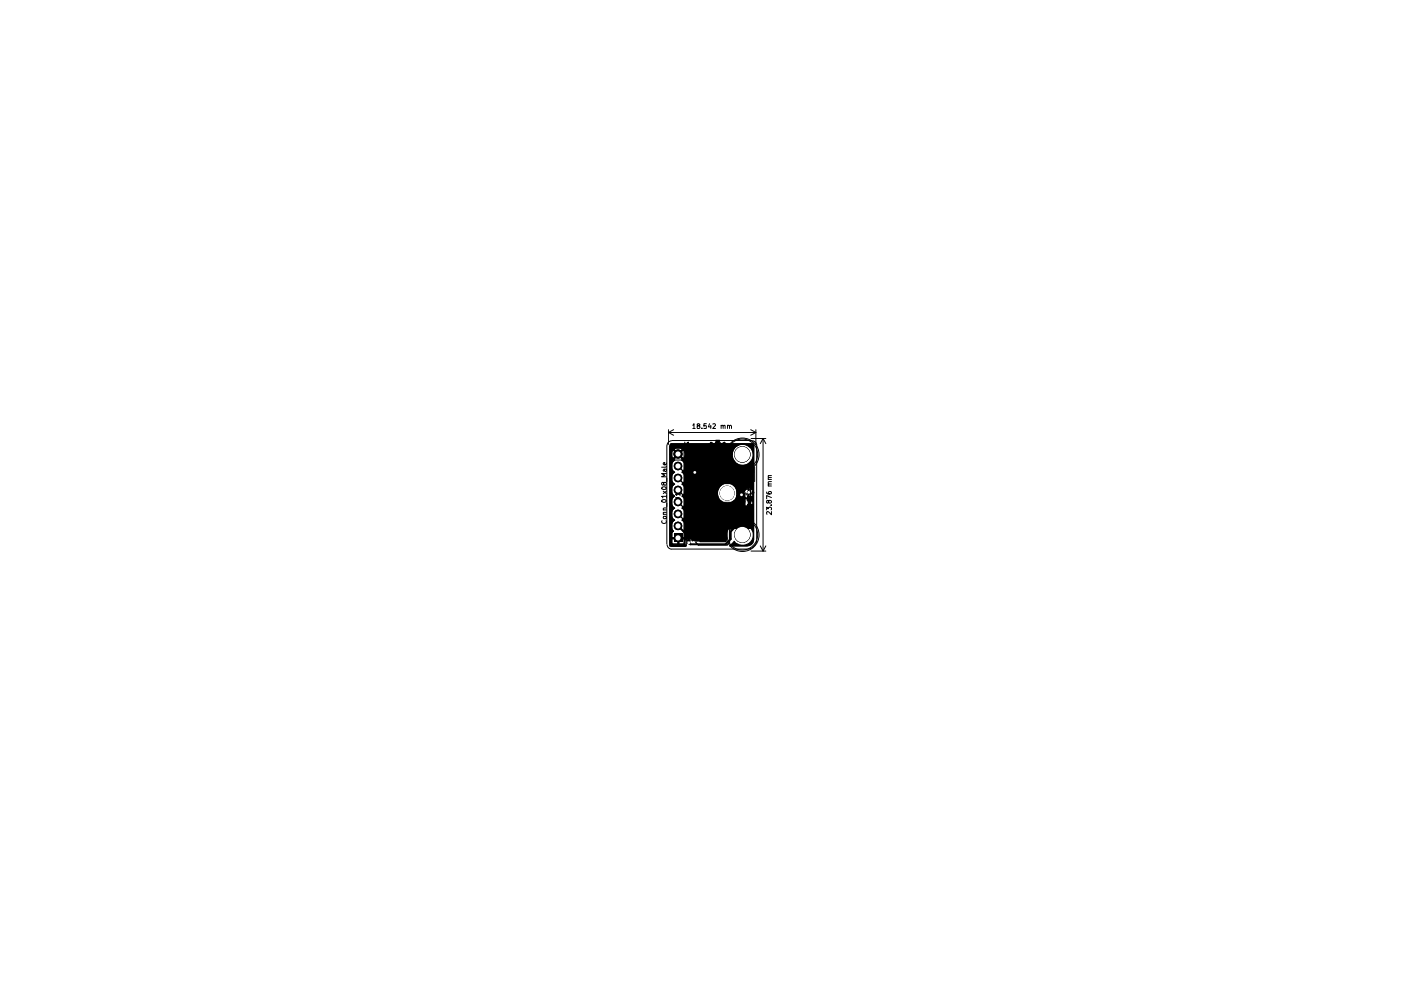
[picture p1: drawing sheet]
<svg xmlns="http://www.w3.org/2000/svg" width="297mm" height="210mm" viewBox="0 0 297 210" stroke-linecap="round" stroke-linejoin="round" font-family="sans-serif">
<g fill="none" stroke="#000" stroke-width=".21">
<path d="M140.9 99.5v.3l.1 .2 .3-.2-.1-.3M141.2 98.1l.1 .3-.2 .2h-.3l-.2-.4 .3-.2 .1 .6M141.3 99.5h-.5l-.2 .2 .1 .2M141.3 98.9l-.2 .2h-.8M141.4 94.4v21M141.7 91.7h18.6M141.7 91.1v3.1M141.7 91.7l1.1 .6M142 94.5h3.5v21.3h-3.5zM142.2 95h3.1v20.6h-3.1zM142.4 93.4h17M142.4 97.5h2.7v17.9h-2.7z"/>
<path d="M142.4 93.4a1 1 0 0 0-1 1M142.8 91.1l-1.1 .6M143.2 95l-.7 .7v19.6h2.5v-20.3M143.7 94.9h-1.3v1.4M145.2 93.7v.9l-.3 .1M145.4 95.8h.6l-.3 .5 .3 .1v.4h-.6M145.5 98.1l.2 1 .3-.6 .1 .6 .3-1M145.6 94l.4-.3v1M145.6 94.7h.6M146 98.8l-.6-.1 .1-.4h.5v.9M146 96h-.6l.3 .4-.3 .1v.4h.6M146.2 96l.3 .9 .4-.9"/>
<path d="M146.4 95.8l.3 1.1 .3-1.1M146.5 98.3l.5 .5M146.7 98.1v1M146.9 90.2l.2-.4v1M146.9 98.7l-.4 .5M146.9 90.8h.5M146.9 98.6l.4 .5M147 98.3v.9M147.2 95.8h.7l-.3 .5 .3 .1v.3l-.3 .2-.4-.1M147.3 98.1l-.6 .6M147.4 98.3l.2 .9 .2-.6 .2 .6 .2-.9M147.7 98.6h.5l.1-.3-.1-.2h-.5v1"/>
<path d="M147.8 96h-.7l.4 .4-.4 .1 .1 .4h.6M148 90.3l-.2-.1v-.3h.5l.1 .2-.2 .2h-.4l.1 .5h.3l.2-.1-.2-.4M148.3 99.1h11.7v3h-11.7zM148.7 99.7h.2M148.7 99.6h11v10.9h-11zM148.8 99.4v.8h-.1M148.8 90.8h.1M148.9 98.2l.3-.2 .1 .3-.2-.2-.1 .2h.3v.3l-.4-.2 .3 .1zM149.2 100h10v10.1h-10zM149.3 99.7v.5M149.5 98l.3 .1v.5l-.2-.5-.2 .2zM149.6 99.7v.4h-.3"/>
<path d="M149.8 89.8h-.5v.5h.5l-.1 .5h-.4M149.8 96.2l.2-.2 .3 .2v.5M149.8 96v.7M149.9 99.7h.3l.2 .4-.4 .1zM150 98h.2l.1 .2h-.3l.3 .1-.1 .3h-.1l.1-.1-.1-.2h-.1l-.1 .3zM150.3 96.2l.1-.2 .3 .2v.5M150.3 94.2l.5-.4a.56 .56 0 0 0 .7 .2 .56 .56 0 0 0 .3-.7h.7a.55 .55 0 0 0 .3 .7 .55 .55 0 0 0 .7-.2l.5 .4-.3 .4 .2 .6 .6 .1v.6l-.5 .1a.57 .57 0 0 0-.3 .5 .57 .57 0 0 0 .3 .5l-.4 .4-.4-.2h-.4l-.4-.9 .4-.4v-.5l-.3-.4h-.5l-.4 .4v.4a.57 .57 0 0 1 .2 .9l-.3 .5h-.4a.28 .28 0 0 1-.3 .2 .28 .28 0 0 1-.2-.2l-.3-.2 .4-.5-.1-.4-.7-.2v-.6l.6-.1a.63 .63 0 0 0-.2-1zM150.4 94.2h-.4a.5 .5 0 0 0-.2 .7 .5 .5 0 0 0 .6 .3v-.4h-.2M150.4 98l.1 .5 .1-.5h.1v.5l.2-.5-.1 .6h-.4zM150.4 89.8l-.2 .7h.6M150.6 99.7l.3 .3M150.7 90.2v.6"/>
<path d="M150.9 94.7h.5l-.1-.5h-.4v1M150.9 99.9l-.3 .3M150.9 99.4v.8M151 97.8l.4 .4v.1l-.2-.2-.1 .1 .1 .3 .2-.2-.1 .3-.3-.1zM151.1 89.9l.4-.1 .2 .3-.6 .7h.6M151.2 96.1l.3-.1 .1 .2-.1 .5h-.3zM151.5 98.1l.3-.1 .1 .2v.4l-.1-.5-.2 .2zM151.6 99.7h-.3v.5h.3v-.3l-.3-.1M152 98.1h.3l.1 .2-.1-.2-.2 .1 .3 .2-.1 .2h-.2l.2-.3h-.2l-.1 .3zM152.4 99.9l-.4-.2h.4v.4l-.4 .1M152.4 94.2l-.6 .1 .1 .4 .5 .2-.3 .3h-.3M152.5 95.7v1h-.4l-.1-.5 .2-.2 .3 .1"/>
<path d="M152.6 99.7l.2 .1M152.8 97.8h.1v.8h-.1l-.1-.5-.2 .5v-.5l.3-.1zM152.8 99.7v.5M152.9 90.3h.4v.5M152.9 90.2v.6M153 96v.6h.4M153.3 90.3l.2-.1 .2 .1v.5M153.4 99.7l-.3 .2 .1 .3h.5v-.8h-.4l-.1 .3h.5M153.4 98l.1 1h.4l.1-1M153.4 96v.7M153.4 98l.4 .1v.5l-.2-.1v-.4l-.2 .1v.4zM153.9 98.1l.3-.1 .2 .2h-.4h.4l-.2 .4-.3-.1v-.2h.1v.2l.2-.1-.2-.1z"/>
<path d="M153.9 95.7l.1 1M154.2 90.3l.3-.1 .2 .1v.5M154.2 90.2v.6M154.3 96.4l.5-.1-.1-.3-.4 .2v.4l.5 .1M154.4 98.3l.3-.3v1M154.4 99h.6M154.5 98.1h.4v.2h-.2v-.2l-.2 .1 .1 .3 .1-.2h.2v.5l-.4-.3zM154.6 99.6l.4-.2v.8l-.4-.2zM154.7 90.3l.1-.1 .3 .1v.5M155.1 98h.3l.1 .3-.4-.1 .1 .3 .1-.2h.2l-.1 .3h-.3zM155.5 99.4a.38 .38 0 0 1 .4 .4 .38 .38 0 0 1-.4 .4l-.2-.3zM156.6 99.7l-.2-.3v.8"/>
<path d="M157 99.5a.35 .35 0 0 1 .4 .3 .35 .35 0 0 1-.4 .4l-.1-.3zM158.1 99.7l-.2-.3v.8M158.5 100l.7 .7M159.2 91.1l1.1 .6M159.2 93h3.2M159.5 93.4a1 1 0 0 1 1 1M159.6 99.8l-.4-.1v-.3h.4v.8M160.3 91.1v3.1M160.3 91.7l-1.1 .6M160.4 94.4v20M161.8 93v23.8M161.8 93l.6 1.1"/>
<path d="M161.8 93l-.6 1.1M140.4 110.4a.45 .45 0 0 0 .4 .6 .45 .45 0 0 0 .4-.6M140.4 106a.58 .58 0 0 1 .9 .3 .58 .58 0 0 1-1-.1zM140.4 103.3a.58 .58 0 0 1 .9 .2 .58 .58 0 0 1-1 0zM140.6 109.1h.7M140.6 108.1h.7M140.6 104.1l.7 .5M140.7 109.5h.5l.1 .3-.2 .2h-.3l-.2-.2zM140.7 102.4l.1-.1h.4l.1 .1-.2 .5h-.2l-.2-.5-.3-.1v.5l.1 .1 .2-.3M141.3 108.6h-.6v.5M141.3 107.7h-.5l-.2 .2 .1 .2M141.3 105.2h-1l.2 .4"/>
<path d="M141.3 100.4h-1l.7 .4-.7 .3h1M141.3 105v.6M141.3 104.1l-.7 .5M141.4 115.4a1 1 0 0 0 1 1M142.4 116.4h16M143.2 105.5h.7l.3 .2v.2M144.2 104.8h-1l.3 .3M144.2 104.5v.6M145.4 111.1l.4 1 .3-1M145.4 108.4h2.8M145.5 100.8h.5l.1 .2-.1 .3-.5 .1v.3l.6 .1M145.5 101.2h.5l.1-.4-.6-.1v1"/>
<path d="M145.5 106.5h.5l.1-.4-.6-.1v1M145.5 103.5h.6M145.7 109.1h.4l.2-.4-.6-.2v1.1M145.7 108.5h2.7M145.7 105.9l.7 .9M145.8 113.9l.5-.1v.9l-.5-.1zM145.8 111.3l.6 .5M145.8 108.7h.6M145.8 106.5l.3 .5M145.8 103.5v1M145.9 103.4l.6 .9M146 109.1l.3 .5"/>
<path d="M146 113.7a.46 .46 0 0 0-.6 .5 .46 .46 0 0 0 .7 .4v-.4h-.2M146.1 108.7v.9M146.2 111.7l-.4 .5M146.4 111.3v.9M146.4 105.9l-.7 .9M146.4 103.5l.6 1M146.5 111.6l.5-.1v-.3l-.5-.1v1h.4l.2-.3-.3-.2M146.5 103.4l-.6 .9M146.5 106l.6 1M146.5 101.2h.6v-.4l-.1-.1h-.5v1M146.6 108.7h.5a.36 .36 0 0 1 0 .4 .36 .36 0 0 1-.4 .1v.4h.5M146.7 103.4h.6"/>
<path d="M146.8 113.8v.9l.5-.9v.9M147 103.5l-.6 1M147.1 101.3h-.5l-.1-.1v-.4h.6v1M147.1 111.7l-.3 .2 .1 .3h.5v-.9h-.4v.4h.4M147.1 113.6v1l-.6-1v1M147.1 103.4v.9M147.1 106.4l-.4 .4M147.1 106l-.6 1M147.2 108.6l-.4-.1-.2 .2 .2 .4h.3l.1 .2-.1 .3-.5-.1M147.3 106.4h-.4l-.2-.1 .1-.4h.5v.9M147.5 111.1v1M147.6 113.6a.52 .52 0 0 1 .6 .5 .52 .52 0 0 1-.6 .5z"/>
<path d="M147.6 111.5l.5 .6M147.7 111.3l.4 .9 .3-.9M147.8 113.8l.5 .1 .1 .4-.2 .4-.5-.1v-.3h.3M147.8 108.5v1.1M147.9 109.2l-.3 .4M148.1 101.3h-.6v-.4l.6-.1v1M148.1 100.8l-.4-.1-.2 .1 .1 .3 .5 .2v.3h-.6M148.1 111.1l-.6 .6M148.2 109.2l-.6-.1v-.2l.1-.2h.5v.9M148.9 107.2h10.9v4.9h-10.9zM149.3 101.7v.6M149.3 103.3v1.9"/>
<path d="M149.3 106.2v.6M149.3 107.8v.6M149.3 111.8l.5-.1 .1-.3-.1-.1h-.5v.9M149.8 100.9v.8h.4v-.4h-.4M150.2 112.2l.3-.9 .4 .9M150.3 105.2h.6l-.4 .5h.4v.5h-.6M150.3 111.9h.5M150.4 102.3h.5v.3l-.6 .6h.6M150.4 101l.2-.3v1M150.4 101.7h.5M150.5 106.8l-.1 .6h.5M150.6 100.9l.3 .1v.7h-.3z"/>
<path d="M150.8 107.1v.7M150.9 108.3h-.5v.5h.5v.4h-.5M151.1 111.5l.4-.2v.9M151.1 112.2h.6M151.3 101.7h.4M151.7 101.2l-.2-.3v.8M152.1 100.9l.4 .1-.1 .7h-.3l-.1-.3zM152.1 102.5h4.1v4h-4.1zM152.2 111.3h.4v.1v.8a.52 .52 0 0 1-.6-.4 .52 .52 0 0 1 .2-.5zM152.8 101.7h.4M153.1 111.5l.2-.2v.9M153.1 112.2h.5"/>
<path d="M153.2 101.2l-.1-.3v.8M154 101.3h-.3v.4h.3v-.3l-.3-.1M154.1 111.3h.1a.47 .47 0 0 1 .4 .4 .47 .47 0 0 1-.4 .5l-.2-.4zM154.7 101.3h-.4v.3l.4 .1M154.7 101.2v.8M154.9 100.8l.7 1.1M155 111.3h.3a.55 .55 0 0 1 0 .9h-.3zM155.9 101.2l.3 .8M156.1 100.2h.5M156.2 101.2l-.2 .5M156.4 101l.3-.3v1M156.5 100.9l-.1 .8h.6"/>
<path d="M156.9 105.7l.1 .2h.2l.1-.4h-.4v.5l.3 .3M157 101.6v.1M157.1 106.8h.7l-.4 1M157.2 101.2h.3M157.4 100.9v.8h-.2M157.4 103.1l.1-.1a.43 .43 0 0 1 .3 .4 .43 .43 0 0 1-.2 .4l-.3-.3zM157.4 105.7l-.2-.1v-.3h.5l-.1 .4h-.4v.5l.2 .1 .3-.1v-.5h-.1M157.5 100.8l.1-.1a.55 .55 0 0 1 .4 .5 .55 .55 0 0 1-.4 .5l-.2-.4zM157.6 108.3l-.4 .2v.7h.5l-.1-.5h-.3l-.1 .2M157.6 106.3h.5M157.6 100.2h.5M157.7 104.5l.2 .5 .2-.5"/>
<path d="M157.7 102.9l-.1 .1h-.3l-.1-.5h.5v.7l-.4 .3M157.8 100.9v.1M157.8 101.2v.5M158.1 105.7l-.2-.3v.9M158.1 103.7v.1M158.3 104.6l.4-.1v.4l-.3 .1zM158.4 105.6l.2-.2 .2 .2v.5l-.1 .2-.3-.2zM158.4 100.2l.3-.8 .2 .8M158.5 100.9v.8h-.3l-.1-.4h.4M158.5 103.8h.4M158.9 103.2l-.2-.2v.8M159.1 104.2v.8l.5-.8v.8"/>
<path d="M159.2 103l.2 .8 .3-.8M159.2 116.8h3.2M159.6 105.5h-.4v.2l.5 .6h-.5M159.7 110.5h.1M160.4 114.4a2 2 0 0 1-2 2M161.2 115.7l.6 1.1M162.4 115.7l-.6 1.1M162.5 108.1v-.6l.4 .4 .2-.4 .4 .1v.5M162.5 104.3v.3l.3 .1h.7v-.5h-.4l-.2 .2 .2 .3M162.9 101.7h.7M162.9 103h.7M163 106.3l.1-.2 .5 .2v.2l-.5 .2-.3-.6-.3 .1v.4l.3 .1 .2-.2"/>
<path d="M163.5 107.1h.1M163.6 108.5v.6l-.8-.6h-.3l.1 .6M163.6 105.5l-1.1-.4v.6M163.6 102.6h-.7l.1 .4M163.6 102.1l-.7 .1v.3l.2 .1M163.6 101.3h-.7l.1 .4M163.6 100.8h-.7v.4l.2 .1"/>
<circle cx="157.4" cy="96.4" r="3.3"/>
<circle cx="157.4" cy="96.4" r="3.5"/>
<circle cx="157.4" cy="113.4" r="3.3"/>
<circle cx="157.4" cy="113.4" r="3.5"/>
</g>
<g fill="#000">
<path d="M143.1 98.2a.9 .9 0 0 1 1-.2 .9 .9 0 0 1 .6 .8h-1.9zM142.8 98.8h1.9a.9 .9 0 0 1-1 .9 .9 .9 0 0 1-.9-.9zM143.1 98.2a.85 .85 0 0 1 1-.2 .85 .85 0 0 1 .5 .8h-1.7zM142.9 98.8h1.7a.85 .85 0 0 1-.9 .9 .85 .85 0 0 1-.8-.9zM148.9 98.2l.1-.2 .3 .1v.2l-.2-.2-.1 .1 .2 .1h.1v.3l-.4-.2 .3 .1zM149.5 98l.3 .1v.5l-.2-.5-.2 .2zM150 98h.2l.1 .2h-.3l.3 .1-.1 .3h-.1l.1-.1-.1-.2h-.1l-.1 .3zM150.4 98l.1 .5 .1-.5h.1v.5l.2-.5-.1 .6h-.4zM151 97.8l.4 .4v.1l-.2-.2-.1 .1 .1 .3 .2-.2-.1 .3-.3-.1zM151.6 98l.3 .2v.4l-.1-.5-.3 .2zM150.7 93.8h.1a.56 .56 0 0 0 .7 .2 .56 .56 0 0 0 .3-.7h.7a.55 .55 0 0 0 .3 .7 .55 .55 0 0 0 .7-.2l.5 .4-.3 .4 .2 .6 .6 .1v.6l-.5 .1a.57 .57 0 0 0-.3 .5 .57 .57 0 0 0 .3 .5l-.4 .4-.4-.2h-.4l-.4-.9 .4-.4v-.5l-.3-.4h-.5l-.4 .4v.4a.57 .57 0 0 1 .2 .9l-.3 .5h-.4a.28 .28 0 0 1-.3 .2 .28 .28 0 0 1-.2-.2l-.3-.2 .4-.5-.1-.4-.7-.2v-.6l.6-.1a.63 .63 0 0 0-.2-1zM152.1 98l.3 .3-.1-.2-.2 .1 .3 .2-.1 .2h-.2l.2-.3h-.2l-.1 .3z"/>
<path d="M152.6 98l.3-.2v.8h-.1l-.1-.5-.2 .5zM153.4 98l.4 .1v.5l-.2-.1v-.4l-.2 .1v.4zM154 98l.4 .2h-.4h.4l-.2 .4-.3-.1v-.2h.1v.2l.2-.1-.3-.1zM154.5 98l.4 .1v.2h-.2v-.2l-.2 .1 .1 .3 .1-.2h.2v.5l-.4-.3zM155.1 98h.3l.1 .3-.4-.1 .1 .3 .1-.2h.2l-.1 .3h-.3zM142.1 94.3l.2-.2 17.4 .1 .1 20.2a1.21 1.21 0 0 1-.6 1.1l-.8 .3h-3.7l.9-1a2.25 2.25 0 0 0 3.8-.2 2.25 2.25 0 0 0-1.6-3.4l1.6-1.6 .2-.5v-4.2a1 1 0 0 0-.8-1.5 1 1 0 0 0-.9 1.5v3.7l-3.5 3.5-.3 .5v1.4l-.6 .6h-6.6l-.7-.5-.9 .4-.2-.2h-1.1v1.3h.8l.3-.2 .2 .4-3.1-.1-.1-.8h.2l.6 .7h.6l.2-.2v-1.1h-1.3h-.1v.6h-.2v-1.7h.2v.6l.1 .2h2.7l.2-.2v-.6l-.5-.6a1.43 1.43 0 0 0-.2-2.3 1.43 1.43 0 0 0 0-2.6 1.43 1.43 0 0 0 0-2.5l.4-.3 .2-.5h6.9a2.13 2.13 0 0 0 2.9 2.1 2.13 2.13 0 0 0 .7-3.5 2.13 2.13 0 0 0-3.5 .9l-.1 .5h-6.9a1.4 1.4 0 0 0-.6-1.7 1.43 1.43 0 0 0 0-2.6 1.43 1.43 0 0 0 0-2.5 1.43 1.43 0 0 0 .7-1.4h9.9a2.25 2.25 0 0 0 3.1 2.4 2.25 2.25 0 0 0 .7-3.8 2.25 2.25 0 0 0-3.7 1l-.1 .4h-9.9a1.48 1.48 0 0 0-2.2-1.1 1.48 1.48 0 0 0-.1 2.5 1.43 1.43 0 0 0 0 2.5 1.43 1.43 0 0 0 0 2.6 1.43 1.43 0 0 0 0 2.5 1.43 1.43 0 0 0 0 2.5 1.43 1.43 0 0 0 0 2.6 1.43 1.43 0 0 0-.2 2.3l-.5 .6h-.2zM142.1 94.3l.2-.2h17.3l.2 .3v5.8h-1.6l-.4 .3 .1 3.5-.1 .1-.4-.2a1.09 1.09 0 0 0-1.1 .8 2.14 2.14 0 0 0-2.4-2.2 2.14 2.14 0 0 0-1.7 2.8 2.14 2.14 0 0 0 3 1.2 2.27 2.27 0 0 0 1.1-1.6l.2 .7 .6 .3 .3 .4 .5 .3v1.6h-.1l-3.7 3.7-.1 .3v2.6l-5.6 .1-.1-2.5-3.1-3.1 .1-.3 .8 .7h2.1l.3 .2h1.7l.4-.3-.1-4.7-.3-.2h-1.7l-.1 .2-3.2-3.2 .1-.3 1.9 1.9 .4 .3h.6l.3 .2h1.7l.4-.3v-3l-.4-.3h-1.7l-.2-.2a.98 .98 0 0 0-1-.8 .98 .98 0 0 0-1 .9l.1 .3-1.2-1.2a1.35 1.35 0 0 0-.6-1.6v-.3l-.8-.8-.9 .8 .1 .3a1.43 1.43 0 0 0 0 2.5 1.43 1.43 0 0 0 0 2.6 1.43 1.43 0 0 0 0 2.5 1.43 1.43 0 0 0 0 2.5 1.43 1.43 0 0 0 0 2.6 1.43 1.43 0 0 0-.2 2.3l-.5 .6 .1 2 .5 .4h1.9l.3-.2 .2 .4h-2.9l-.3-.3v-19.1h.2a.62 .62 0 0 0 .5 .8l.8-.9h.4l.8 .9a.77 .77 0 0 0 .5-1h9.9a2.25 2.25 0 0 0 3.1 2.4 2.25 2.25 0 0 0 .7-3.8 2.25 2.25 0 0 0-3.7 1l-.1 .4h-9.9l-.2-.7h-.3l-.8 .8h-.4l-.8-.8a.77 .77 0 0 0-.5 .9h-.2v-1.1h.8l.9 .8 .8-.8a.96 .96 0 0 0-1.7 0h-.8zM142.8 113.1h1.9v1.9h-1.9zM142.9 113.2h1.7v1.7h-1.7zM143.1 108.3a.9 .9 0 0 1 1-.2 .9 .9 0 0 1 .6 .9h-1.9zM142.8 109h1.9a.9 .9 0 0 1-1 .9 .9 .9 0 0 1-.9-.9zM143.1 110.9a.9 .9 0 0 1 1-.2 .9 .9 0 0 1 .6 .8h-1.9z"/>
<path d="M142.8 111.5h1.9a.9 .9 0 0 1-1 .9 .9 .9 0 0 1-.9-.9zM143.1 103.2a.9 .9 0 0 1 1-.1 .9 .9 0 0 1 .6 .8h-1.9zM142.8 103.9h1.9a.9 .9 0 0 1-1 .9 .9 .9 0 0 1-.9-.9zM143.1 100.7a.9 .9 0 0 1 1-.2 .9 .9 0 0 1 .6 .8h-1.9zM142.8 101.3h1.9a.9 .9 0 0 1-1 .9 .9 .9 0 0 1-.9-.9zM143.1 105.8a.9 .9 0 0 1 1-.2 .9 .9 0 0 1 .6 .8h-1.9zM142.8 106.4h1.9a.9 .9 0 0 1-1 .9 .9 .9 0 0 1-.9-.9zM143.1 108.4a.85 .85 0 0 1 1-.2 .85 .85 0 0 1 .5 .8h-1.7zM142.9 109h1.7a.85 .85 0 0 1-.9 .8 .85 .85 0 0 1-.8-.8zM143.1 110.9a.85 .85 0 0 1 1-.2 .85 .85 0 0 1 .5 .8h-1.7zM142.9 111.5h1.7a.85 .85 0 0 1-.9 .9 .85 .85 0 0 1-.8-.9zM143.1 103.3a.85 .85 0 0 1 1-.2 .85 .85 0 0 1 .5 .8h-1.7z"/>
<path d="M142.9 103.9h1.7a.85 .85 0 0 1-.9 .8 .85 .85 0 0 1-.8-.8zM143.1 100.7a.85 .85 0 0 1 1-.1 .85 .85 0 0 1 .5 .7h-1.7zM142.9 101.3h1.7a.85 .85 0 0 1-.9 .9 .85 .85 0 0 1-.8-.9zM143.1 105.8a.85 .85 0 0 1 1-.2 .85 .85 0 0 1 .5 .8h-1.7zM142.9 106.4h1.7a.85 .85 0 0 1-.9 .9 .85 .85 0 0 1-.8-.9zM148.7 105.2h1.2v1h-1.2zM148.7 102.4h1.2v.8h-1.2zM148.7 108.5h1.2v.8h-1.2zM148.7 106.8h1.2v.9h-1.2zM148.7 100.8h1.2v.8h-1.2zM148.7 105.2h1.2v.9h-1.2zM158.4 105.2h1.2v.9h-1.2z"/>
<path d="M158.4 106.8h1.2v.9h-1.2zM158.4 100.8h1.2v.8h-1.2zM158.4 102.4h1.2v.8h-1.2zM158.4 108.5h1.2v.8h-1.2zM158.4 108.5h1.3v.8h-1.3zM158.4 100.8h1.3v.8h-1.3zM158.4 102.4h1.3v.8h-1.3zM158.4 105.2h1.3v1h-1.3zM158.4 106.8h1.3v.9h-1.3zM148.9 107.2h10.9v4.9h-10.9z"/>
<circle cx="143.7" cy="96.3" r=".89"/>
<circle cx="143.7" cy="96.3" r=".97"/>
<circle cx="157.4" cy="96.4" r="1.65"/>
<circle cx="157.4" cy="96.4" r="1.74"/>
<circle cx="146" cy="115.1" r=".38"/>
<circle cx="147.3" cy="100.2" r=".38"/>
<circle cx="154.2" cy="104.6" r="1.57"/>
<circle cx="157.2" cy="104.9" r=".38"/>
<circle cx="157.4" cy="113.4" r="1.65"/>
<circle cx="157.4" cy="113.4" r="1.74"/>
<circle cx="158.7" cy="104.4" r=".38"/>
</g>
<path d="M159 99.8v1.4h-.9l-.3 .1M147.3 100.2l1 1h1M157.2 104.9l.9 .8h.9v1.6M159 102.8l-.3 .2v5.9l-3.8 3.8v1.6l-1.1 1.1h-7.4l-.4-.3v-1.3l-2.3-2.3" fill="none" stroke="#000" stroke-width=".42"/>
<path d="M142.1 94.3l.2-.2 17.4 .1 .1 20.2a1.21 1.21 0 0 1-.6 1.1l-.8 .3h-3.7l.9-1a2.25 2.25 0 0 0 3.8-.2 2.25 2.25 0 0 0-1.6-3.4l1.6-1.6 .2-.5v-4.2a1 1 0 0 0-.8-1.5 1 1 0 0 0-.9 1.5v3.7l-3.5 3.5-.3 .5v1.4l-.6 .6h-6.6l-.7-.5-.9 .4-.2-.2h-1.1v1.3h.8l.3-.2 .2 .4-3.1-.1-.1-.8h.2l.6 .7h.6l.2-.2v-1.1h-1.3h-.1v.6h-.2v-1.7h.2v.6l.1 .2h2.7l.2-.2v-.6l-.5-.6a1.43 1.43 0 0 0-.2-2.3 1.43 1.43 0 0 0 0-2.6 1.43 1.43 0 0 0 0-2.5l.4-.3 .2-.5h6.9a2.13 2.13 0 0 0 2.9 2.1 2.13 2.13 0 0 0 .7-3.5 2.13 2.13 0 0 0-3.5 .9l-.1 .5h-6.9a1.4 1.4 0 0 0-.6-1.7 1.43 1.43 0 0 0 0-2.6 1.43 1.43 0 0 0 0-2.5 1.43 1.43 0 0 0 .7-1.4h9.9a2.25 2.25 0 0 0 3.1 2.4 2.25 2.25 0 0 0 .7-3.8 2.25 2.25 0 0 0-3.7 1l-.1 .4h-9.9a1.48 1.48 0 0 0-2.2-1.1 1.48 1.48 0 0 0-.1 2.5 1.43 1.43 0 0 0 0 2.5 1.43 1.43 0 0 0 0 2.6 1.43 1.43 0 0 0 0 2.5 1.43 1.43 0 0 0 0 2.5 1.43 1.43 0 0 0 0 2.6 1.43 1.43 0 0 0-.2 2.3l-.5 .6h-.2zM142.1 94.3l.2-.2h17.3l.2 .3v5.8h-1.6l-.4 .3 .1 3.5-.1 .1-.4-.2a1.09 1.09 0 0 0-1.1 .8 2.14 2.14 0 0 0-2.4-2.2 2.14 2.14 0 0 0-1.7 2.8 2.14 2.14 0 0 0 3 1.2 2.27 2.27 0 0 0 1.1-1.6l.2 .7 .6 .3 .3 .4 .5 .3v1.6h-.1l-3.7 3.7-.1 .3v2.6l-5.6 .1-.1-2.5-3.1-3.1 .1-.3 .8 .7h2.1l.3 .2h1.7l.4-.3-.1-4.7-.3-.2h-1.7l-.1 .2-3.2-3.2 .1-.3 1.9 1.9 .4 .3h.6l.3 .2h1.7l.4-.3v-3l-.4-.3h-1.7l-.2-.2a.98 .98 0 0 0-1-.8 .98 .98 0 0 0-1 .9l.1 .3-1.2-1.2a1.35 1.35 0 0 0-.6-1.6v-.3l-.8-.8-.9 .8 .1 .3a1.43 1.43 0 0 0 0 2.5 1.43 1.43 0 0 0 0 2.6 1.43 1.43 0 0 0 0 2.5 1.43 1.43 0 0 0 0 2.5 1.43 1.43 0 0 0 0 2.6 1.43 1.43 0 0 0-.2 2.3l-.5 .6 .1 2 .5 .4h1.9l.3-.2 .2 .4h-2.9l-.3-.3v-19.1h.2a.62 .62 0 0 0 .5 .8l.8-.9h.4l.8 .9a.77 .77 0 0 0 .5-1h9.9a2.25 2.25 0 0 0 3.1 2.4 2.25 2.25 0 0 0 .7-3.8 2.25 2.25 0 0 0-3.7 1l-.1 .4h-9.9l-.2-.7h-.3l-.8 .8h-.4l-.8-.8a.77 .77 0 0 0-.5 .9h-.2v-1.1h.8l.9 .8 .8-.8a.96 .96 0 0 0-1.7 0h-.8zM143.7 98.8l4 4h1.6M143.7 103.9l3.4 3.4h2.2M143.7 106.4l2.5 2.5h3.1M143.7 101.3l4.4 4.4h1.2M159 108.9h-.9l-3.4 3.5v2.7l-.5 .5h-6.1l-.5-.5v-2.3l-3.9-3.8" fill="none" stroke="#000" stroke-width=".25"/>
<g fill="#fff">
<path d="M147.1 99.9h.4v.5h-.4z"/>
<path d="M157 104.7h.4v.4h-.4z"/>
<path d="M145.8 114.8h.4v.5h-.4z"/>
<path d="M158.5 104.2h.4v.4h-.4z"/>
<circle cx="157.4" cy="113.4" r="1.65"/>
<circle cx="157.4" cy="96.4" r="1.65"/>
<circle cx="154.2" cy="104.6" r="1.57"/>
<circle cx="143.7" cy="101.3" r=".55"/>
<circle cx="143.7" cy="98.8" r=".55"/>
<circle cx="143.7" cy="114" r=".55"/>
<circle cx="143.7" cy="111.5" r=".55"/>
<circle cx="143.7" cy="109" r=".55"/>
<circle cx="143.7" cy="106.4" r=".55"/>
<circle cx="143.7" cy="103.9" r=".55"/>
<circle cx="143.7" cy="96.3" r=".55"/>
</g>
</svg>
